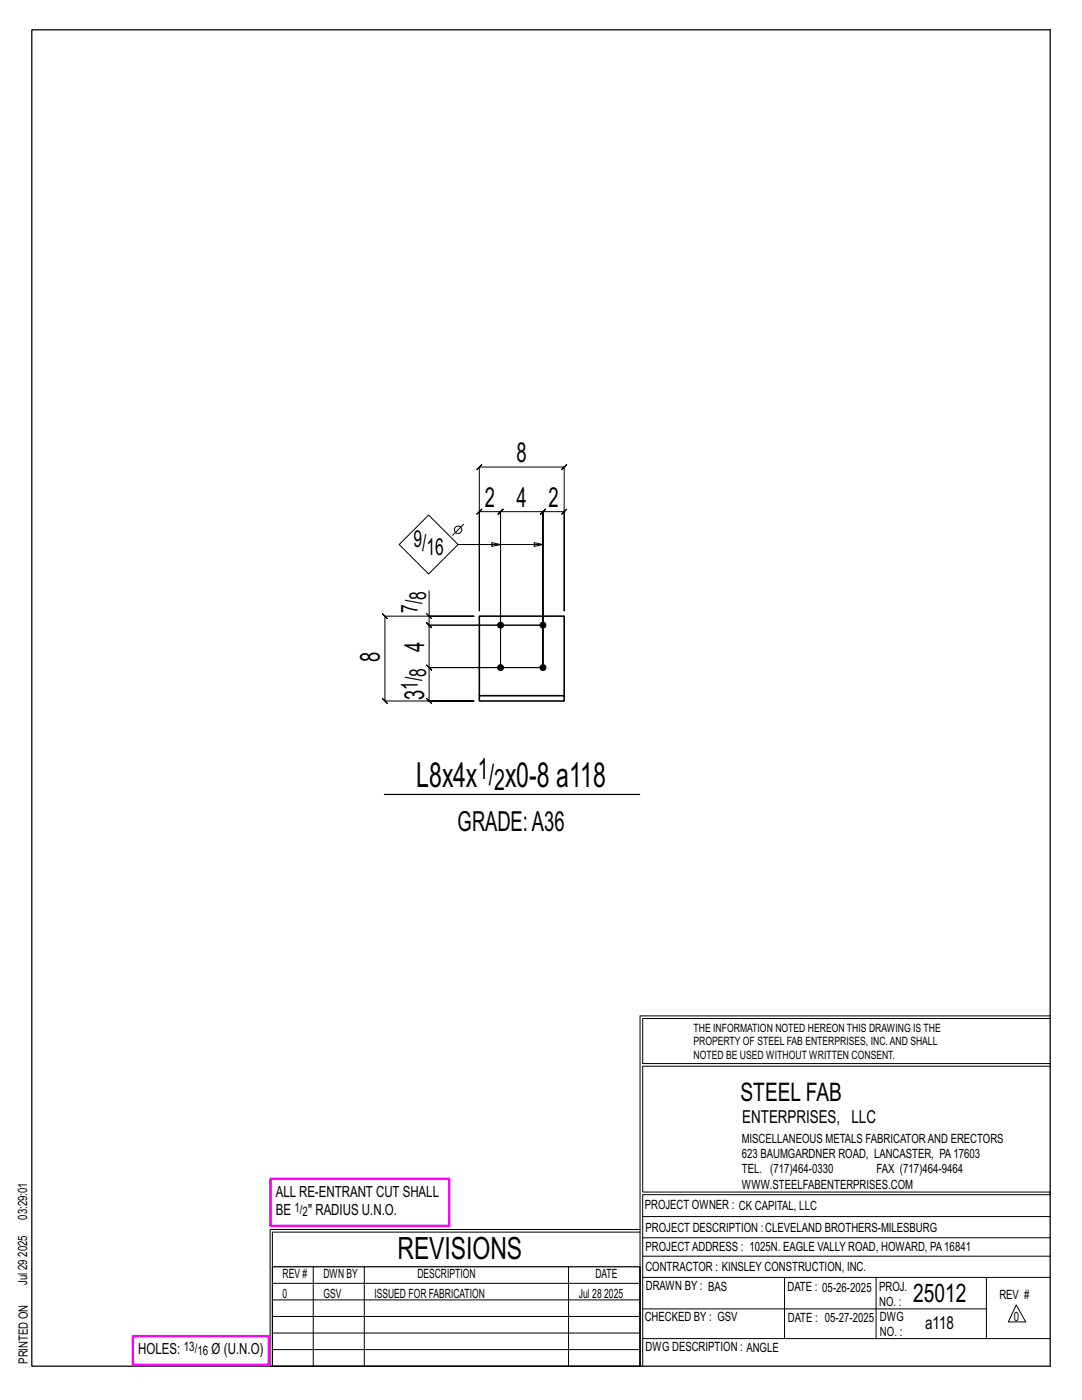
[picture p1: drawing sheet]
<svg xmlns="http://www.w3.org/2000/svg" width="216mm" height="279mm" viewBox="0 0 216 279" stroke-linecap="round" stroke-linejoin="round" font-family="sans-serif">
<defs><g id="words">
<g font-size="6.9">
<text x="83.1" y="157.1">L8x4x</text>
<text x="100.8" y="157.1">x0-8 a118</text>
</g>
<text font-size="6.1" x="79.3" y="251.3">REVISIONS</text>
<g font-size="5.9">
<text x="95.4" y="155.5">1/</text>
<text x="98.6" y="157.6">2</text>
</g>
<g font-size="5.5">
<text x="103.1" y="92.2">8</text>
<text x="96.7" y="101.1">2</text>
<text x="103.1" y="101.1">4</text>
<text x="109.4" y="101.1">2</text>
<text x="84.6" y="130" transform="rotate(-90 84.6 130)">4</text>
<text x="75.8" y="132" transform="rotate(-90 75.8 132)">8</text>
<text x="84.6" y="139.8" transform="rotate(-90 84.6 139.8)">3</text>
<text x="91.3" y="165.8">GRADE:A36</text>
</g>
<g font-size="5.1">
<text x="147.8" y="219.8">STEEL FAB</text>
<text x="182.2" y="259.9">25012</text>
</g>
<g font-size="4.7">
<text x="82.5" y="109.2">9/</text>
<text x="85.1" y="110.9">16</text>
<text x="85" y="119.7" transform="rotate(-90 85 119.7)">8</text>
<text x="83.4" y="122.3" transform="rotate(-90 83.4 122.3)">7/</text>
<text x="83.4" y="137.7" transform="rotate(-90 83.4 137.7)">1/</text>
<text x="85" y="135.1" transform="rotate(-90 85 135.1)">8</text>
</g>
<g font-size="3.6">
<text x="148.1" y="224.1">ENTERPRISES, LLC</text>
<text x="184.6" y="265.2">a118</text>
</g>
<g font-size="3.1">
<text x="55" y="238.9">ALL RE-ENTRANT CUT SHALL</text>
<text x="55" y="242.5">BE</text>
<text x="61.5" y="242.5">&quot; RADIUS U.N.O.</text>
<text x="27.6" y="270.2">HOLES:</text>
<text x="42.2" y="270.2">Ø (U.N.O)</text>
</g>
<g font-size="2.6">
<text x="58.8" y="241.8">1/</text>
<text x="60.4" y="242.7">2</text>
<text x="36.7" y="269.6">13/</text>
<text x="39.4" y="270.5">16</text>
</g>
<g font-size="2.5">
<text x="148" y="231.2">623 BAUMGARDNER ROAD, LANCASTER, PA17603</text>
<text x="148" y="228.1">MISCELLANEOUS METALS FABRICATORAND ERECTORS</text>
<text x="148" y="237.2">WWW.STEELFABENTERPRISES.COM</text>
<text x="148" y="234.2">TEL. (717)464-0330</text>
<text x="174.9" y="234.2">FAX (717)464-9464</text>
<text x="5.4" y="243.4" transform="rotate(-90 5.4 243.4)">03:29:01</text>
<text x="128.7" y="241.3">PROJECT OWNER : CK CAPITAL, LLC</text>
<text x="128.8" y="246">PROJECT DESCRIPTION :CLEVELAND BROTHERS-MILESBURG</text>
<text x="5.4" y="250.8" transform="rotate(-90 5.4 250.8)">2025</text>
<text x="128.8" y="249.7">PROJECTADDRESS : 1025N. EAGLE VALLY ROAD, HOWARD, PA16841</text>
<text x="5.4" y="256.5" transform="rotate(-90 5.4 256.5)">Jul 29</text>
<text x="56.4" y="255">REV #</text>
<text x="64.5" y="255">DWN BY</text>
<text x="83.3" y="255">DESCRIPTION</text>
<text x="118.8" y="255">DATE</text>
<text x="128.8" y="253.7">CONTRACTOR : KINSLEY CONSTRUCTION, INC.</text>
<text x="128.9" y="257.5">DRAWN BY : BAS</text>
<text x="157.1" y="257.6">DATE : 05-26-2025</text>
<text x="175.4" y="257.7">PROJ.</text>
<text x="56.4" y="259">0</text>
<text x="64.5" y="259">GSV</text>
<text x="74.7" y="259">ISSUED FOR FABRICATION</text>
<text x="115.5" y="259">Jul 28</text>
<text x="120.6" y="259">2025</text>
<text x="128.6" y="263.7">CHECKED BY : GSV</text>
<text x="157.2" y="263.7">DATE : 05-27-2025</text>
<text x="175.4" y="260.7">NO. :</text>
<text x="175.6" y="263.7">DWG</text>
<text x="199.4" y="259.2">REV #</text>
<text x="202.3" y="263.7">0</text>
<text x="128.8" y="269.7">DWG DESCRIPTION : ANGLE</text>
<text x="175.6" y="266.7">NO. :</text>
<text x="5.5" y="272.2" transform="rotate(-90 5.5 272.2)">PRINTED ON</text>
</g>
<g font-size="2.3">
<text x="138.4" y="208.6">PROPERTY OF STEEL FAB ENTERPRISES, INC.AND SHALL</text>
<text x="138.4" y="205.9">THE INFORMATION NOTED HEREON THIS DRAWING IS THE</text>
<text x="138.4" y="211.3">NOTED BE USED WITHOUT WRITTEN CONSENT.</text>
</g>
</g></defs>
<g fill="none" stroke="#000" stroke-width=".2">
<path d="M96.1 92.7l-.5 .5h17l-.5 .5 1-1-.5 .5v28.7v-19.8l.5-.5-1 1 .5-.5h-4.3l.5-.5-1 1 .5-.5v31.1v-31.1l.5-.5-1 1 .5-.5h-8.4l.5-.5-1 1 .5-.5v31.1v-31.1l.5-.5-1 1 .5-.5h-4.3l.5-.5-1 1 .5-.5v19.8v-28.7l-.5 .5zM79.6 108.7l5.9-5.9 5.9 5.9-5.9 5.9zM85.6 117.9v5.1h9h-17.8l-.5-.5 1 1-.5-.5v16.9l-.5-.5 1 1-.5-.5h17.8h-9l.5 .5-1-1 .5 .5v-6.7l.5 .5-1-1 .5 .5h22.7h-22.7l.5 .5-1-1 .5 .5v-8.4l.5 .5-1-1 .5 .5h22.7h-22.7l.5 .5-1-1 .5 .5v-1.8M92.5 104.6l-2.2 2.2M99.9 108.7l-1.8-.4v.7l1.8-.3h-8.5h16.9l-1.7 .3v-.7l1.7 .4M85.1 122.5l1 1zM127.7 202.7v70M127.7 202.7h81.8M209.5 203.3h-81.3v9h81.3M209.5 212.8h-81.3v25.1h81.3v.5h-81.3v34.3M54.4 259.4h73.3M54.4 256.1h73.3"/>
<path d="M62.5 252.8v19.9M72.7 252.8v19.9M113.4 252.8v19.9M127.7 245.4h-73.8v27.3M127.7 245.9h-73.3v6.9M128.2 242.8h81.3M128.2 254.9h81.3M128.2 250.7h81.3M128.2 247h81.3M156.5 254.9v12.2M174.8 254.9v12.2M196.8 254.9v12.2"/>
<path d="M54.4 269.3h73.3M54.4 266h73.3M54.4 262.7h73.3M128.2 261.2h68.6M128.2 267.1h81.3M202.8 260.4l1.9 3.4h-3.5z"/>
<circle cx="91.4" cy="105.7" r=".74"/>
</g>
<path d="M6.3 6h203.2v266.7h-203.2zM76.7 158.5h50.9M54.4 252.8h73.3v19.9h-73.3z" fill="none" stroke="#000" stroke-width=".25"/>
<path d="M54 235.3h35.6v9.3h-35.6zM26.5 266.7h27.1v5.7h-27.1z" fill="none" stroke="#f0f" stroke-width=".5"/>
<g fill="#000" stroke="#000" stroke-width=".2">
<circle cx="99.9" cy="133.2" r=".6"/>
<circle cx="99.9" cy="124.8" r=".6"/>
<circle cx="108.3" cy="124.8" r=".6"/>
<circle cx="108.3" cy="133.2" r=".6"/>
</g>
<path d="M95.6 138.8h17v1.1h-17zM95.6 138.8v-15.8h17v15.8" fill="none" stroke="#000" stroke-width=".32"/>
<use href="#words"/>
</svg>
